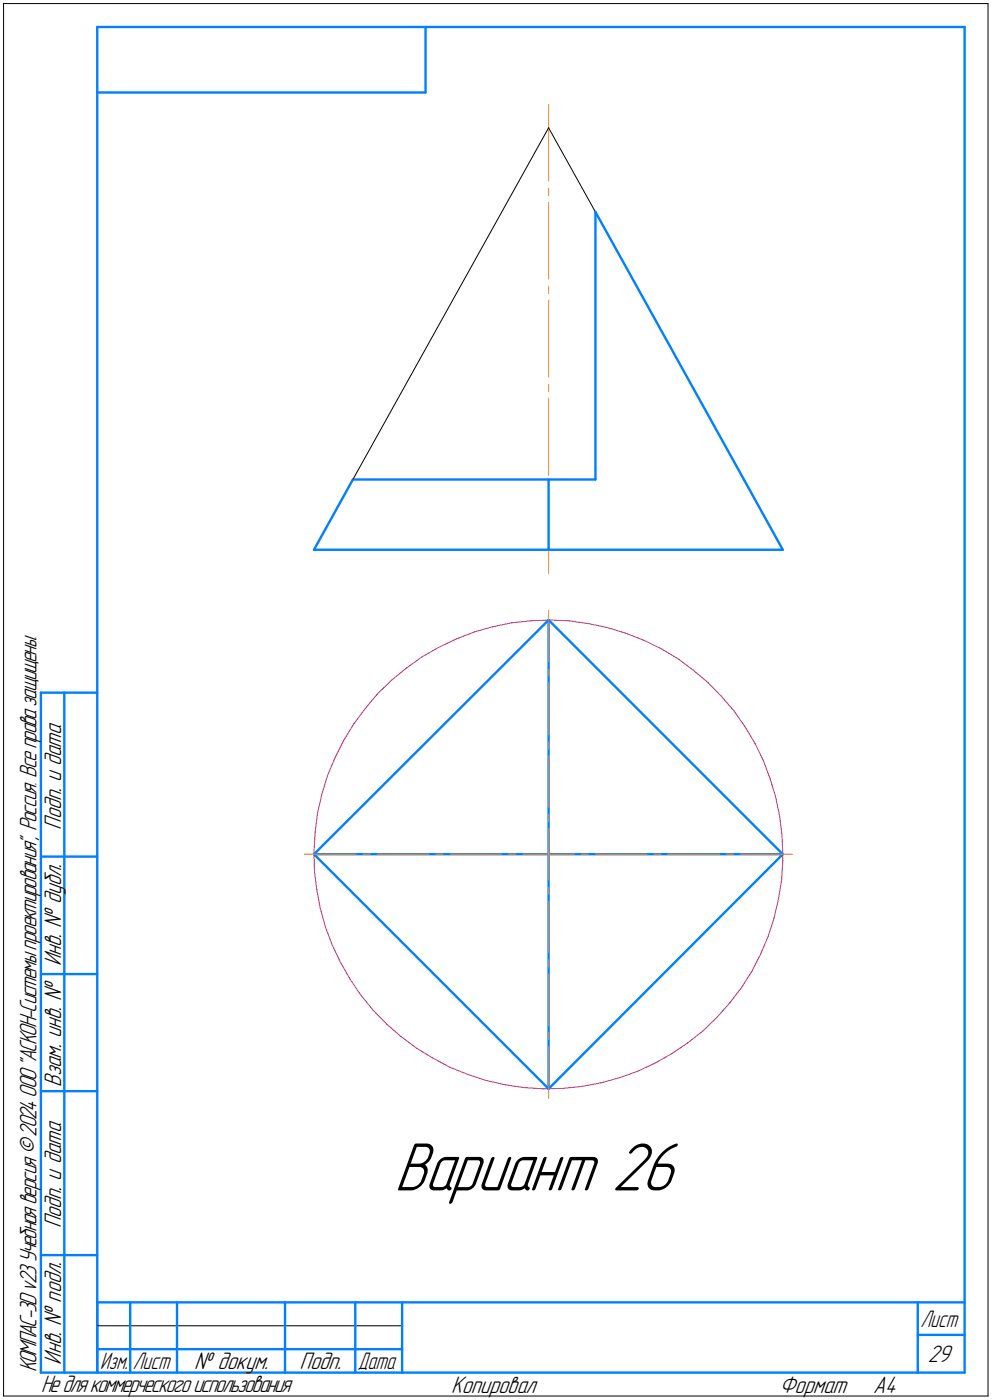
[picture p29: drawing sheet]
<svg xmlns="http://www.w3.org/2000/svg" width="212mm" height="299mm" viewBox="0 0 212 299" stroke-linecap="round" stroke-linejoin="round" font-family="sans-serif">
<defs><g id="words">
<text font-size="15.6" x="84.1" y="253.9">Вариант 26</text>
<g font-size="5.4">
<text x="13" y="177" transform="rotate(-90 13 177)">Подп. и дата</text>
<text x="13" y="206.1" transform="rotate(-90 13 206.1)">Инв. № дубл.</text>
<text x="13" y="231.8" transform="rotate(-90 13 231.8)">Взам. инв. №</text>
<text x="13" y="262" transform="rotate(-90 13 262)">Подп. и дата</text>
<text x="7.7" y="292.8" transform="rotate(-90 7.7 292.8)">КОМПАС-3Dv23Учебнаяверсия©2024ООО&quot;АСКОН-Системыпроектирования&quot;, Россия. Всеправазащищены.</text>
<text x="13" y="291.1" transform="rotate(-90 13 291.1)">Инв. № подл.</text>
<text x="41.4" y="292">№ докум.</text>
<text x="63.9" y="292">Подп.</text>
<text x="197.9" y="290.5">29</text>
<text x="8.8" y="297">Недлякоммерческогоиспользования</text>
<text x="96.3" y="297">Копировал</text>
<text x="166.2" y="297">Формат</text>
<text x="186.3" y="297">A4</text>
</g>
<g font-size="5.3">
<text x="196.4" y="283">Лист</text>
<text x="21.4" y="292">Изм.</text>
<text x="28.4" y="292">Лист</text>
<text x="76.4" y="292">Дата</text>
</g>
</g></defs>
<g fill="none" stroke="#0080ff" stroke-width=".51">
<path d="M20.7 5.8v287zM20.7 5.8h185zM20.7 19.7h70.1zM90.8 5.8v13.9zM205.7 5.8v287zM127 45.2l31.7 57.1zM127 45.2v57.1zM67 117.3h100zM75.3 102.3h51.7zM75.3 102.3l-8.3 15zM117 102.3v15zM158.7 102.3l8.3 15z"/>
<path d="M117 132.2l50 50zM117 132.2v100zM8.7 147.7v145.1zM8.7 147.7h12zM13.7 147.7v145.1zM8.7 182.7h12zM67 182.2l50-50zM67 182.2l50 50zM67 182.2h100zM167 182.2l-50 50zM8.7 207.8h12zM8.7 232.7h12z"/>
<path d="M8.7 267.7h12zM20.7 277.8h185zM20.7 277.8v15zM27.8 277.8v15zM37.8 277.8v15zM60.8 277.8v15zM75.8 277.8v15zM85.8 277.8v15zM195.7 277.8v15zM8.7 292.8h12zM20.7 292.8h185zM20.7 287.8h7.1z"/>
<path d="M27.8 287.8h10zM37.8 287.8h23zM60.8 287.8h15zM75.8 287.8h10zM195.7 284.7h10z"/>
</g>
<g fill="none" stroke="#ff8000" stroke-width=".21">
<path d="M117 22.3v16.3zM117 43.2v16.3zM117 40.1v1.6zM117 64v16.4zM117 61v1.6zM117 84.9v16.4zM117 82v1.5zM117 105.8v16.5zM117 102.9v1.4zM117 130.2v11zM117 142.7v1.6zM117 145.7v11z"/>
<path d="M117 158.2v1.6zM117 161.2v11zM117 173.7v1.6zM117 176.7v5.5zM64.9 182.2h11zM77.5 182.2h1.5zM80.4 182.2h11zM93 182.2h1.5zM96 182.2h10.9zM108.5 182.2h1.5zM111.5 182.2h5.5zM117 192.3v10.9z"/>
<path d="M117 189.2v1.6zM117 182.2v5.5zM117 182.2h5.5zM124 182.2h1.5zM127 182.2h11zM139.4 182.2h1.6zM142.5 182.2h11zM154.9 182.2h1.6zM158 182.2h11zM117 207.8v11zM117 204.7v1.5zM117 223.3v11z"/>
<path d="M117 220.2v1.5z"/>
</g>
<g fill="none" stroke="#c52b79" stroke-width=".21">
<path d="M93.6 138.1l3.7-1.8zM97.3 136.3l3.9-1.5zM101.2 134.8l3.9-1.1zM105.1 133.7l4-.9zM109.1 132.8l4.1-.4zM113.2 132.4l4.1-.2zM117.3 132.2l4.1 .2zM121.4 132.4l4.1 .6zM125.5 133l4 .9zM129.5 133.9l3.9 1.1zM133.4 135l3.9 1.6zM137.3 136.6l3.7 1.7z"/>
<path d="M141 138.3l3.5 2.2zM73.3 157.9l-1.8 3.7zM75.4 154.4l-2.1 3.5zM77.9 151.1l-2.5 3.3zM80.5 148l3-2.9zM80.5 148l-2.6 3.1zM83.5 145.1l3.2-2.6zM86.7 142.5l3.3-2.4zM90 140.1l3.6-2zM144.5 140.5l3.3 2.4zM147.8 142.9l3.2 2.6zM151 145.5l2.8 3z"/>
<path d="M153.8 148.5l2.7 3.1zM156.5 151.6l2.4 3.4zM158.9 155l2.1 3.6zM161 158.6l1.8 3.6zM67.2 177.5l-.2 4zM67.7 173.4l-.5 4.1zM68.7 169.3l-1 4.1zM69.8 165.4l-1.1 3.9zM71.5 161.6l-1.7 3.8zM162.8 162.2l1.5 3.9zM164.3 166.1l1.1 3.9zM165.4 170l.9 4.1z"/>
<path d="M166.3 174.1l.5 4zM166.8 178.1l.2 4.1zM67 181.5l.1 4.2zM67.1 185.7l.5 4zM67.6 189.7l.7 4.1zM68.3 193.8l1.1 4zM69.4 197.8l1.5 3.8zM163.8 199.7l-1.6 3.8zM165.1 195.8l-1.3 3.9zM166 191.8l-.9 4zM166.7 187.7l-.7 4.1zM167 183.6l-.3 4.1z"/>
<path d="M167 182.2v1.4zM70.9 201.6l1.7 3.7zM72.6 205.3l2.1 3.6zM74.7 208.9l2.3 3.4zM77 212.3l2.6 3.2zM79.6 215.5l2.9 2.9zM82.5 218.4l3.1 2.7zM149.9 219.9l3-2.9zM155.6 214l-2.7 3zM158.2 210.7l-2.6 3.3zM160.4 207.2l-2.2 3.5zM162.2 203.5l-1.8 3.7z"/>
<path d="M85.6 221.1l3.3 2.5zM88.9 223.6l3.5 2.1zM92.4 225.7l3.6 2zM96 227.7l3.8 1.5zM99.8 229.2l3.9 1.3zM103.7 230.5l4.1 .9zM107.8 231.4l4 .6zM111.8 232l4.1 .2zM115.9 232.2h4.2zM120.1 232.2l4-.5zM124.1 231.7l4.1-.7zM128.2 231l4-1.1z"/>
<path d="M132.2 229.9l3.8-1.4zM136 228.5l3.8-1.8zM139.8 226.7l3.5-2zM143.3 224.7l3.4-2.3zM146.7 222.4l3.2-2.5z"/>
</g>
<path d="M.8 .8v297zM.8 .8h209.9zM210.7 .8v297zM117 27.3l10 17.9zM117 27.3l-41.7 75zM.8 297.8h209.9zM20.7 282.8h65.1z" fill="none" stroke="#000" stroke-width=".21"/>
<path d="M84.1 242.7h62.6zM84.1 242.8h62.6zM84.1 242.9h62.6zM84.1 243h62.6zM84.1 243.1h62.6zM84.1 243.2h62.6zM84.1 243.2h62.6zM84.1 243.3h62.6zM84.1 243.4h62.6zM84.1 243.5h62.6zM84.1 243.6h62.6zM84.1 243.7h62.6zM84.1 243.8h62.6zM84.1 243.8h62.6zM84.1 243.9h62.6zM84.1 244h62.6zM84.1 244.1h62.6zM84.1 244.2h62.6zM84.1 244.3h62.6zM84.1 244.3h62.6zM84.1 244.4h62.6zM84.1 244.5h62.6zM84.1 244.6h62.6zM84.1 244.7h62.6zM84.1 244.8h62.6zM84.1 244.9h62.6zM84.1 244.9h62.6zM84.1 245h62.6zM84.1 245.1h62.6zM84.1 245.2h62.6zM84.1 245.3h62.6zM84.1 245.4h62.6zM84.1 245.4h62.6zM84.1 245.5h62.6zM84.1 245.6h62.6zM84.1 245.7h62.6zM84.1 245.8h62.6zM84.1 245.9h62.6zM84.1 246h62.6zM84.1 246h62.6zM84.1 246.1h62.6zM84.1 246.2h62.6zM84.1 246.3h62.6zM84.1 246.4h62.6zM84.1 246.5h62.6zM84.1 246.5h62.6zM84.1 246.6h62.6zM84.1 246.7h62.6zM84.1 246.8h62.6zM84.1 246.9h62.6zM84.1 247h62.6zM84.1 247.1h62.6zM84.1 247.1h62.6zM84.1 247.2h62.6zM84.1 247.3h62.6zM84.1 247.4h62.6zM84.1 247.5h62.6zM84.1 247.6h62.6zM84.1 247.6h62.6zM84.1 247.7h62.6zM84.1 247.8h62.6zM84.1 247.9h62.6zM84.1 248h62.6zM84.1 248.1h62.6zM84.1 248.2h62.6zM84.1 248.2h62.6zM84.1 248.3h62.6zM84.1 248.4h62.6zM84.1 248.5h62.6zM84.1 248.6h62.6zM84.1 248.7h62.6zM84.1 248.8h62.6zM84.1 248.8h62.6zM84.1 248.9h62.6zM84.1 249h62.6zM84.1 249.1h62.6zM84.1 249.2h62.6zM84.1 249.3h62.6zM84.1 249.3h62.6zM84.1 249.4h62.6zM84.1 249.5h62.6zM84.1 249.6h62.6zM84.1 249.7h62.6zM84.1 249.8h62.6zM84.1 249.9h62.6zM84.1 249.9h62.6zM84.1 250h62.6zM84.1 250.1h62.6zM84.1 250.2h62.6zM84.1 250.3h62.6zM84.1 250.4h62.6zM84.1 250.4h62.6zM84.1 250.5h62.6zM84.1 250.6h62.6zM84.1 250.7h62.6zM84.1 250.8h62.6zM84.1 250.9h62.6zM84.1 251h62.6zM84.1 251h62.6zM84.1 251.1h62.6zM84.1 251.2h62.6zM84.1 251.3h62.6zM84.1 251.4h62.6zM84.1 251.5h62.6zM84.1 251.5h62.6zM84.1 251.6h62.6zM84.1 251.7h62.6zM84.1 251.8h62.6zM84.1 251.9h62.6zM84.1 252h62.6zM84.1 252.1h62.6zM84.1 252.1h62.6zM84.1 252.2h62.6zM84.1 252.3h62.6zM84.1 252.4h62.6zM84.1 252.5h62.6zM84.1 252.6h62.6zM84.1 252.6h62.6zM84.1 252.7h62.6zM84.1 252.8h62.6zM84.1 252.9h62.6zM84.1 253h62.6zM84.1 253.1h62.6zM84.1 253.2h62.6zM84.1 253.2h62.6zM84.1 253.3h62.6zM84.1 253.4h62.6zM84.1 253.5h62.6zM84.1 253.6h62.6zM84.1 253.7h62.6zM84.1 253.7h62.6zM84.1 253.8h62.6zM84.1 253.9h62.6zM84.1 254h62.6zM84.1 254.1h62.6zM84.1 254.2h62.6zM84.1 254.3h62.6zM84.1 254.3h62.6zM84.1 254.4h62.6zM84.1 254.5h62.6zM84.1 254.6h62.6zM84.1 254.7h62.6zM84.1 254.8h62.6zM84.1 254.8h62.6zM84.1 254.9h62.6zM84.1 255h62.6zM84.1 255.1h62.6zM84.1 255.2h62.6zM84.1 255.3h62.6zM84.1 255.4h62.6zM84.1 255.4h62.6zM84.1 255.5h62.6zM84.1 255.6h62.6zM84.1 255.7h62.6zM84.1 255.8h62.6zM84.1 255.9h62.6zM84.1 255.9h62.6zM84.1 256h62.6zM84.1 256.1h62.6zM84.1 256.2h62.6zM84.1 256.3h62.6zM84.1 256.4h62.6zM84.1 256.5h62.6zM84.1 256.5h62.6zM84.1 256.6h62.6zM84.1 256.7h62.6zM84.1 256.8h62.6zM84.1 256.9h62.6z" fill="#fff" stroke="#fff" stroke-width=".21"/>
<use href="#words"/>
</svg>
